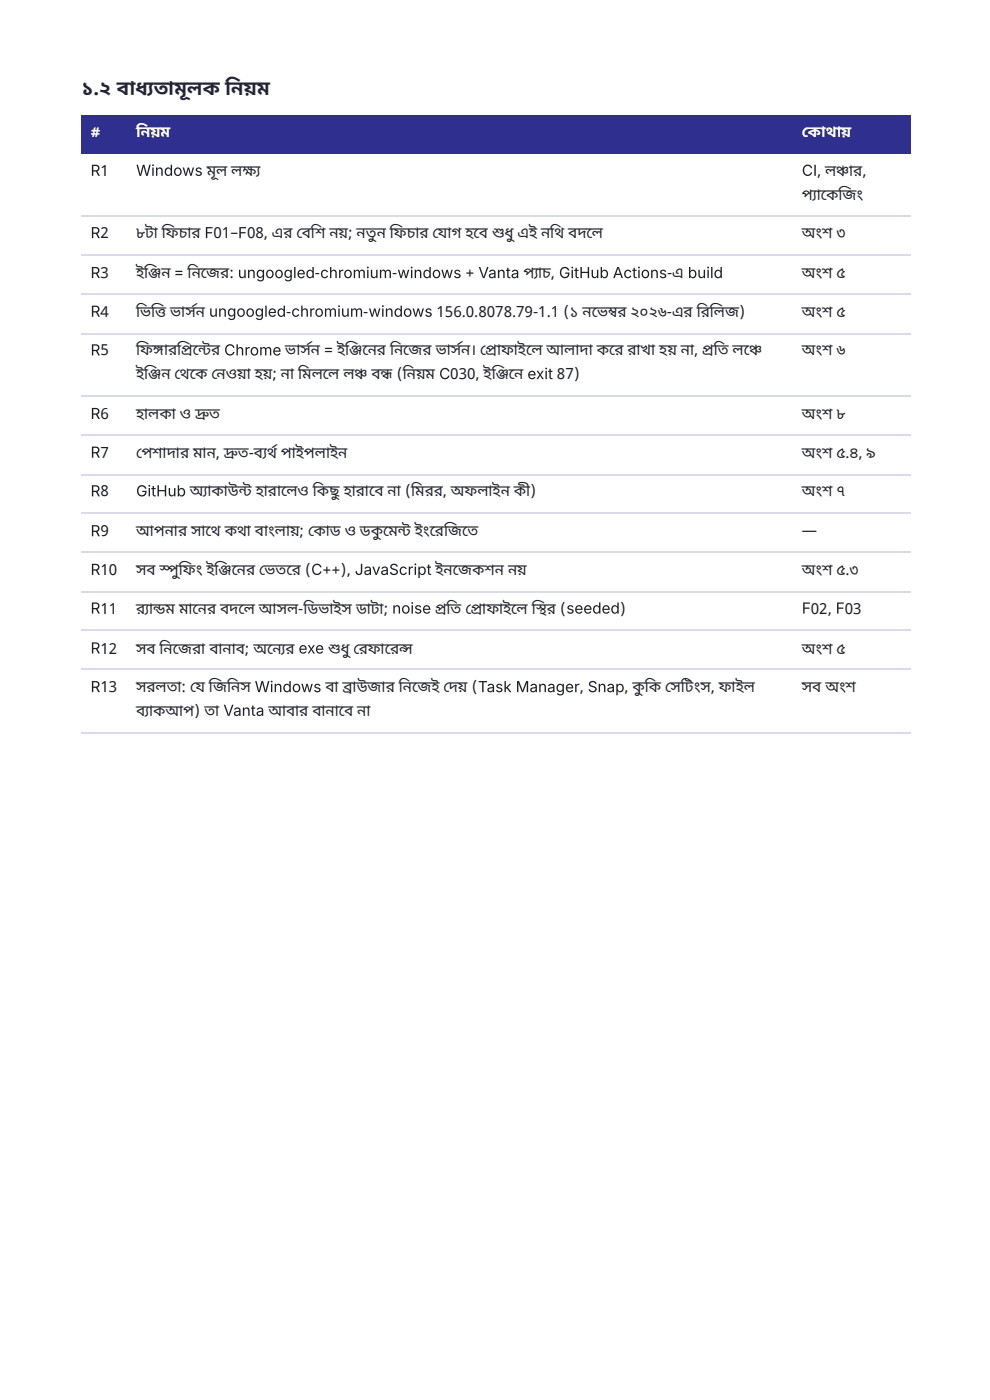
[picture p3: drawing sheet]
<svg xmlns="http://www.w3.org/2000/svg" width="210mm" height="297mm" viewBox="0 0 210 297" stroke-linecap="round" stroke-linejoin="round" font-family="sans-serif">
<defs><g id="words">
<g font-size="4.2" fill="#22243a">
<text x="17.2" y="20.1">১.২ বা ধ্য</text>
<text x="32.6" y="20.1">তা মূ লক নি য় ম</text>
</g>
<g font-size="3.2" fill="#fff">
<text x="19.2" y="29.1">#</text>
<text x="28.8" y="29.1">নি য় ম</text>
<text x="170" y="29.1">কো</text>
<text x="175.1" y="29.1">থা য়</text>
</g>
<g font-size="3.2" fill="#1d1f27">
<text x="19.2" y="37.3">R1</text>
<text x="28.8" y="37.3">Windows মূ ল লক্ষ্য</text>
<text x="45.8" y="37.3">মূ</text>
<text x="170" y="37.3">CI, লঞ্চা</text>
<text x="180.9" y="37.3">র,</text>
<text x="170" y="42.3">প্যা</text>
<text x="174" y="42.3">কে</text>
<text x="177.7" y="42.3">জিং</text>
<text x="19.2" y="50.5">R2</text>
<text x="28.8" y="50.5">৮টা</text>
<text x="34.3" y="50.5">ফি চা র F01–F08, এর বে</text>
<text x="65.9" y="50.5">শি</text>
<text x="69.8" y="50.5">নয় ; নতু ন ফি চা র যো</text>
<text x="95.7" y="50.5">গ হবে</text>
<text x="104.3" y="50.5">শধু এই নথি</text>
<text x="104.3" y="50.5">ু</text>
<text x="120.5" y="50.5">বদলে</text>
<text x="170" y="50.5">অ</text>
<text x="170" y="50.5">ং</text>
<text x="174.3" y="50.5">শ ৩</text>
<text x="19.2" y="59">R3</text>
<text x="28.8" y="59">ইঞ্জি</text>
<text x="34.2" y="59">ন = নি জে</text>
<text x="46.7" y="59">র: ungoogled-chromium-windows + Vanta প্যা</text>
<text x="115" y="59">চ, GitHub Actions-এ build</text>
<text x="170" y="59">অ</text>
<text x="170" y="59">ং</text>
<text x="174.3" y="59">শ ৫</text>
<text x="19.2" y="67.2">R4</text>
<text x="28.8" y="67.2">ভি ত্তি</text>
<text x="36.1" y="67.2">ভা র্স ন ungoogled-chromium-windows 156.0.8078.79-1.1 (১ নভে</text>
<text x="128.9" y="67.2">মর ২০২৬-এর রি লি জ)</text>
<text x="128.9" y="67.2">্</text>
<text x="128.9" y="67.2">ব</text>
<text x="170" y="67.2">অ</text>
<text x="170" y="67.2">ং</text>
<text x="174.3" y="67.2">শ ৫</text>
<text x="19.2" y="75.4">R5</text>
<text x="28.8" y="75.4">ফি ঙ্গা</text>
<text x="35.6" y="75.4">রপ্রি</text>
<text x="40.9" y="75.4">ন্টে</text>
<text x="44.8" y="75.4">র Chrome ভা র্স ন = ইঞ্জি</text>
<text x="76.8" y="75.4">নে</text>
<text x="79.9" y="75.4">র নি জে</text>
<text x="89.6" y="75.4">র ভা র্স ন। প্রো</text>
<text x="106.2" y="75.4">ফা ইলে</text>
<text x="115.9" y="75.4">আলা দা</text>
<text x="126.5" y="75.4">করে</text>
<text x="133" y="75.4">রা খা</text>
<text x="139.8" y="75.4">হয় না , পতি</text>
<text x="148.9" y="75.4">্</text>
<text x="148.9" y="75.4">র</text>
<text x="155.3" y="75.4">লঞ্চে</text>
<text x="170" y="75.4">অ</text>
<text x="170" y="75.4">ং</text>
<text x="174.3" y="75.4">শ ৬</text>
<text x="28.8" y="80.4">ইঞ্জি</text>
<text x="34.2" y="80.4">ন থে</text>
<text x="40.2" y="80.4">কে</text>
<text x="44.8" y="80.4">নে</text>
<text x="47.9" y="80.4">ওয়া</text>
<text x="54" y="80.4">হয় ; না</text>
<text x="63.2" y="80.4">মি ললে</text>
<text x="72.8" y="80.4">লঞ বন (নি য় ম C030, ইঞ্জি</text>
<text x="75.2" y="80.4">্</text>
<text x="75.2" y="80.4">চ</text>
<text x="80.7" y="80.4">্</text>
<text x="80.7" y="80.4">ধ</text>
<text x="107.9" y="80.4">নে</text>
<text x="111.8" y="80.4">exit 87)</text>
<text x="19.2" y="88.9">R6</text>
<text x="28.8" y="88.9">হা লকা</text>
<text x="38.1" y="88.9">ও দত</text>
<text x="41.4" y="88.9">্</text>
<text x="41.4" y="88.9">র</text>
<text x="41.4" y="88.9">ু</text>
<text x="170" y="88.9">অ</text>
<text x="170" y="88.9">ং</text>
<text x="174.3" y="88.9">শ ৮</text>
<text x="19.2" y="97.1">R7</text>
<text x="28.8" y="97.1">পে</text>
<text x="32.3" y="97.1">শা দা র মা ন, দত-ব্য র্থ পা ইপলা ইন</text>
<text x="47.5" y="97.1">্</text>
<text x="47.5" y="97.1">র</text>
<text x="47.5" y="97.1">ু</text>
<text x="170" y="97.1">অ</text>
<text x="170" y="97.1">ং</text>
<text x="174.3" y="97.1">শ ৫.৪, ৯</text>
<text x="19.2" y="105.3">R8</text>
<text x="28.8" y="105.3">GitHub অ্যা</text>
<text x="44.8" y="105.3">কা উন হা রা লে</text>
<text x="50.6" y="105.3">্</text>
<text x="50.6" y="105.3">ট</text>
<text x="63.1" y="105.3">ও কি</text>
<text x="69.8" y="105.3">ছু হা রা বে</text>
<text x="82.1" y="105.3">না</text>
<text x="85.8" y="105.3">(মি রর, অফলা ইন কী )</text>
<text x="170" y="105.3">অ</text>
<text x="170" y="105.3">ং</text>
<text x="174.3" y="105.3">শ ৭</text>
<text x="19.2" y="113.8">R9</text>
<text x="28.8" y="113.8">আপনা র সা থে</text>
<text x="47.6" y="113.8">কথা</text>
<text x="54.1" y="113.8">বাং</text>
<text x="58.3" y="113.8">লা য় ; কো</text>
<text x="69.9" y="113.8">ড ও ডকু মে</text>
<text x="84.4" y="113.8">ন ইং রে</text>
<text x="84.4" y="113.8">্</text>
<text x="84.4" y="113.8">ট</text>
<text x="94.2" y="113.8">জি</text>
<text x="98" y="113.8">তে</text>
<text x="170" y="113.8">—</text>
<text x="19.2" y="122">R10</text>
<text x="28.8" y="122">সব স্পু</text>
<text x="37.9" y="122">ফিং</text>
<text x="43.8" y="122">ইঞ্জি</text>
<text x="49.1" y="122">নে</text>
<text x="52.2" y="122">র ভে</text>
<text x="58.4" y="122">তরে</text>
<text x="64.6" y="122">(C++), JavaScript ইনজে</text>
<text x="100.1" y="122">কশন নয়</text>
<text x="170" y="122">অ</text>
<text x="170" y="122">ং</text>
<text x="174.3" y="122">শ ৫.৩</text>
<text x="19.2" y="130.2">R11</text>
<text x="28.8" y="130.2">র‍্যা</text>
<text x="32.5" y="130.2">নম মা নে</text>
<text x="32.5" y="130.2">্</text>
<text x="32.5" y="130.2">ড</text>
<text x="43.9" y="130.2">র বদলে</text>
<text x="54.9" y="130.2">আসল-ডি ভা ইস ডা টা ; noise পতি</text>
<text x="92.2" y="130.2">্</text>
<text x="92.2" y="130.2">র</text>
<text x="98.7" y="130.2">প্রো</text>
<text x="103.1" y="130.2">ফা ইলে</text>
<text x="112.7" y="130.2">স্থি</text>
<text x="115.9" y="130.2">র (seeded)</text>
<text x="170" y="130.2">F02, F03</text>
<text x="19.2" y="138.6">R12</text>
<text x="28.8" y="138.6">সব নি জে</text>
<text x="40.7" y="138.6">রা</text>
<text x="44.4" y="138.6">বা না ব; অন্যে</text>
<text x="60.5" y="138.6">র exe শধু রে</text>
<text x="69.5" y="138.6">ু</text>
<text x="78" y="138.6">ফা রে</text>
<text x="84.6" y="138.6">ন</text>
<text x="84.6" y="138.6">্</text>
<text x="84.6" y="138.6">স</text>
<text x="170" y="138.6">অ</text>
<text x="170" y="138.6">ং</text>
<text x="174.3" y="138.6">শ ৫</text>
<text x="19.2" y="146.8">R13</text>
<text x="28.8" y="146.8">সরলতা : যে</text>
<text x="44.3" y="146.8">জি</text>
<text x="48.1" y="146.8">নি স Windows বা</text>
<text x="72.6" y="146.8">ব্রা</text>
<text x="75.6" y="146.8">উজ</text>
<text x="77.9" y="146.8">া</text>
<text x="81.8" y="146.8">র নি জে</text>
<text x="91.5" y="146.8">ই দে</text>
<text x="97.1" y="146.8">য় (Task Manager, Snap, কু কি</text>
<text x="141" y="146.8">সে</text>
<text x="144.4" y="146.8">টিং</text>
<text x="148.5" y="146.8">স, ফা ইল</text>
<text x="170" y="146.8">সব অ</text>
<text x="175" y="146.8">ং</text>
<text x="179.3" y="146.8">শ</text>
<text x="28.8" y="151.9">ব্যা</text>
<text x="32.5" y="151.9">কআপ) তা</text>
<text x="47.4" y="151.9">Vanta আবা র বা না বে</text>
<text x="75.7" y="151.9">না</text>
</g>
</g></defs>
<g fill="#2e2f8f">
<path d="M17.2 24.3h9.5v8.2h-9.5z"/>
<path d="M26.7 24.3h141.3v8.2h-141.3z"/>
<path d="M168 24.3h25.1v8.2h-25.1z"/>
</g>
<g fill="none" stroke="#d9dbe8" stroke-width=".26">
<path d="M17.2 45.9h175.9M17.2 54.1h175.9M17.2 62.3h175.9M17.2 70.8h175.9M17.2 84h175.9M17.2 92.2h175.9M17.2 100.7h175.9M17.2 108.9h175.9M17.2 117.1h175.9M17.2 125.5h175.9M17.2 133.7h175.9M17.2 141.9h175.9"/>
<path d="M17.2 155.4h175.9"/>
</g>
<use href="#words"/>
</svg>
